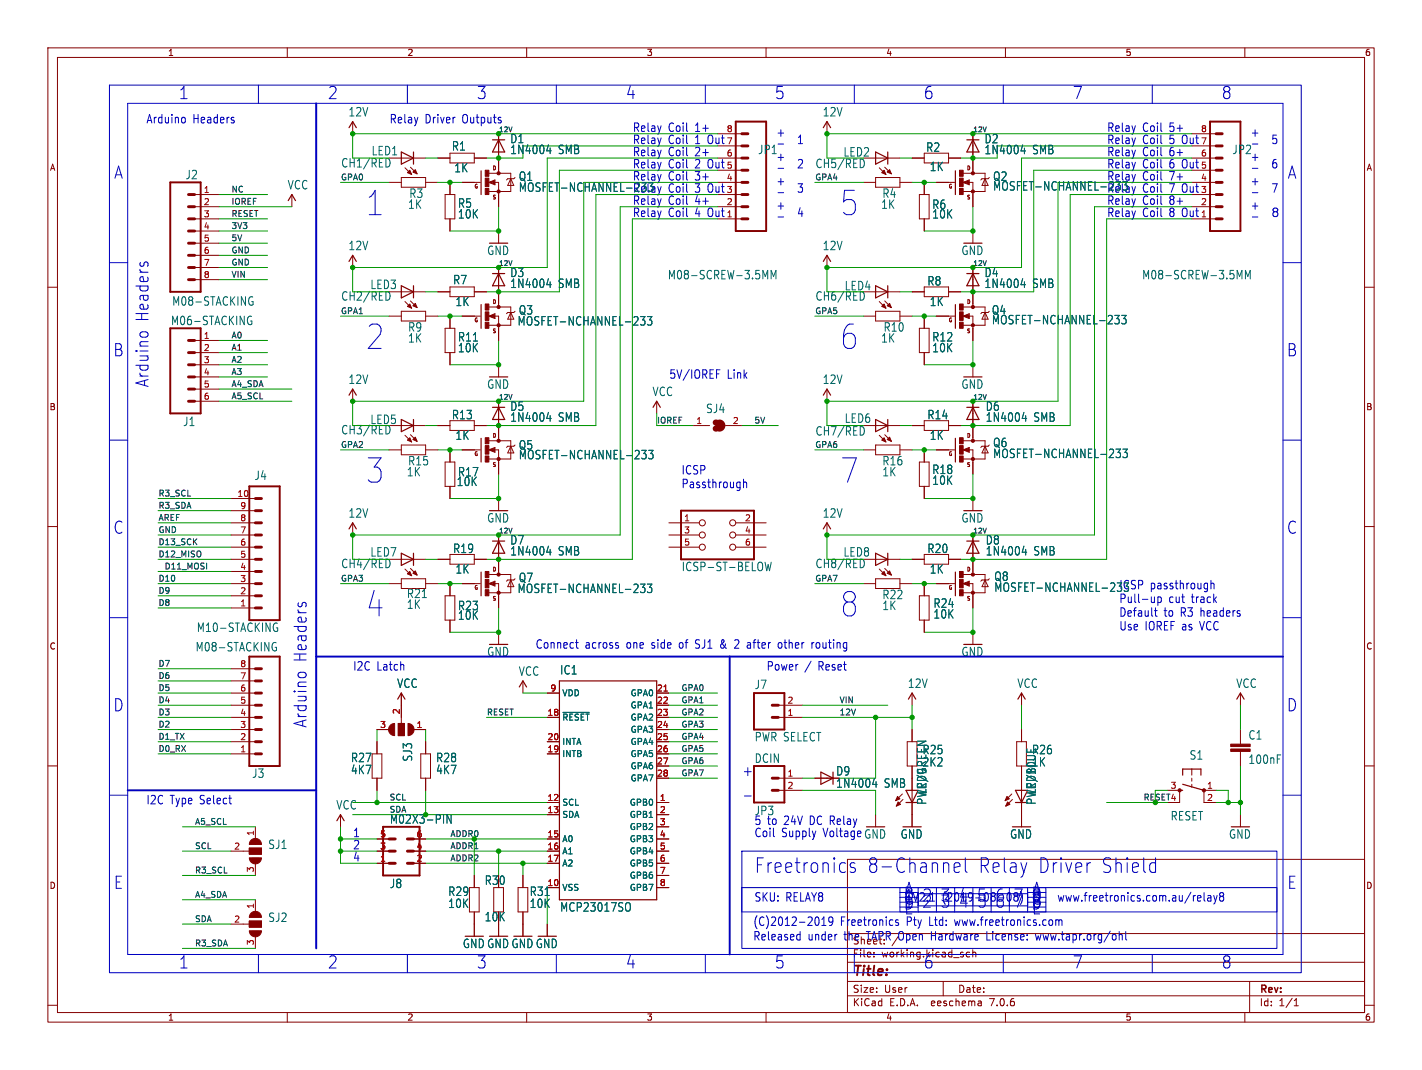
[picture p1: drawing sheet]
<svg xmlns="http://www.w3.org/2000/svg" width="297mm" height="224mm" viewBox="0 0 297 224" stroke-linecap="round" stroke-linejoin="round" font-family="sans-serif">
<defs><g id="words">
<g font-size="7.1" fill="#0000c2">
<text x="76.2" y="45.5">1</text>
<text x="175.3" y="45.5">5</text>
<text x="76.2" y="73.4">2</text>
<text x="175.3" y="73.4">6</text>
<text x="76.2" y="101.4">3</text>
<text x="175.3" y="101.4">7</text>
<text x="76.2" y="129.3">4</text>
<text x="175.3" y="129.3">8</text>
</g>
<g font-size="4.2" fill="#0000c2">
<text x="157.5" y="182.6">Freetronics</text>
<text x="181" y="182.6">8-Channel</text>
<text x="204.1" y="182.6">Relay</text>
<text x="216.5" y="182.6">Driver</text>
<text x="229.7" y="182.6">Shield</text>
</g>
<g font-size="3.5" fill="#0000c2">
<text x="37.3" y="20.9">1</text>
<text x="68.4" y="20.9">2</text>
<text x="99.6" y="20.9">3</text>
<text x="130.7" y="20.9">4</text>
<text x="161.8" y="20.9">5</text>
<text x="192.9" y="20.9">6</text>
<text x="224" y="20.9">7</text>
<text x="255.1" y="20.9">8</text>
<text x="23.8" y="37.6">A</text>
<text x="268.9" y="37.6">A</text>
<text x="31.2" y="67.3" transform="rotate(-90 31.2 67.3)">Headers</text>
<text x="23.6" y="74.7">B</text>
<text x="268.7" y="74.7">B</text>
<text x="31.2" y="81" transform="rotate(-90 31.2 81)">Arduino</text>
<text x="23.6" y="111.7">C</text>
<text x="268.7" y="111.7">C</text>
<text x="64.3" y="138.5" transform="rotate(-90 64.3 138.5)">Headers</text>
<text x="23.6" y="148.8">D</text>
<text x="268.7" y="148.8">D</text>
<text x="64.3" y="152.2" transform="rotate(-90 64.3 152.2)">Arduino</text>
<text x="23.7" y="185.9">E</text>
<text x="268.8" y="185.9">E</text>
<text x="188.7" y="188.2">B</text>
<text x="188.7" y="190.2">D</text>
<text x="188.8" y="188.6">1</text>
<text x="188.8" y="191.2">E</text>
<text x="188.9" y="187.2">A</text>
<text x="192.6" y="188.6">2</text>
<text x="192.6" y="189.8">2</text>
<text x="196.4" y="188.6">3</text>
<text x="196.4" y="189.8">3</text>
<text x="200.2" y="188.6">4</text>
<text x="204" y="189.8">5</text>
<text x="204" y="188.6">5</text>
<text x="207.8" y="188.6">6</text>
<text x="207.8" y="189.8">6</text>
<text x="211.6" y="188.6">7</text>
<text x="211.6" y="189.8">7</text>
<text x="215.4" y="188.2">B</text>
<text x="215.4" y="189.8">8</text>
<text x="215.4" y="188.6">8</text>
<text x="215.5" y="191.2">E</text>
<text x="215.6" y="187.2">A</text>
<text x="37.3" y="202.5">1</text>
<text x="68.4" y="202.5">2</text>
<text x="99.6" y="202.5">3</text>
<text x="130.7" y="202.5">4</text>
<text x="161.8" y="202.5">5</text>
<text x="192.9" y="202.5">6</text>
<text x="224" y="202.5">7</text>
<text x="255.1" y="202.5">8</text>
</g>
<text font-size="3" fill="#0000c2" x="154.9" y="162.3">+</text>
<text font-size="2.8" fill="#840000" x="178" y="204.4">Title:</text>
<g font-size="2.5" fill="#0000c2">
<text x="30.5" y="25.9">Arduino</text>
<text x="40.2" y="25.9">Headers</text>
<text x="81.3" y="25.9">Relay</text>
<text x="88.7" y="25.9">Driver</text>
<text x="96.6" y="25.9">Outputs</text>
<text x="132.1" y="27.7">Relay</text>
<text x="139.5" y="27.7">Coil</text>
<text x="145.2" y="27.7">1+</text>
<text x="162.1" y="28.7">+</text>
<text x="231.1" y="27.7">Relay</text>
<text x="238.6" y="27.7">Coil</text>
<text x="244.3" y="27.7">5+</text>
<text x="261.1" y="28.7">+</text>
<text x="132.1" y="30.2">Relay</text>
<text x="132.1" y="35.3">Relay</text>
<text x="132.1" y="32.8">Relay</text>
<text x="139.5" y="30.2">Coil</text>
<text x="139.5" y="35.3">Coil</text>
<text x="139.5" y="32.8">Coil</text>
<text x="145.2" y="30.2">1 Out</text>
<text x="145.2" y="35.3">2 Out</text>
<text x="145.2" y="32.8">2+</text>
<text x="162.1" y="33.8">+</text>
<text x="166.4" y="35.3">2</text>
<text x="166.4" y="30.2">1</text>
<text x="231.1" y="32.8">Relay</text>
<text x="231.1" y="35.3">Relay</text>
<text x="231.1" y="30.2">Relay</text>
<text x="238.6" y="32.8">Coil</text>
<text x="238.6" y="35.3">Coil</text>
<text x="238.6" y="30.2">Coil</text>
<text x="244.3" y="32.8">6+</text>
<text x="244.3" y="35.3">6 Out</text>
<text x="244.3" y="30.2">5 Out</text>
<text x="261.1" y="33.8">+</text>
<text x="265.4" y="30.2">5</text>
<text x="265.4" y="35.3">6</text>
<text x="132.1" y="37.9">Relay</text>
<text x="139.5" y="40.4">Coil</text>
<text x="139.5" y="37.9">Coil</text>
<text x="145.2" y="40.4">3 Out</text>
<text x="145.2" y="37.9">3+</text>
<text x="162.1" y="38.9">+</text>
<text x="166.4" y="40.4">3</text>
<text x="231.1" y="37.9">Relay</text>
<text x="238.6" y="40.4">Coil</text>
<text x="238.6" y="37.9">Coil</text>
<text x="244.3" y="40.4">7 Out</text>
<text x="244.3" y="37.9">7+</text>
<text x="261.1" y="38.9">+</text>
<text x="265.4" y="40.4">7</text>
<text x="132.1" y="45.5">Relay</text>
<text x="132.1" y="42.9">Relay</text>
<text x="139.5" y="45.5">Coil</text>
<text x="139.5" y="42.9">Coil</text>
<text x="145.2" y="45.5">4 Out</text>
<text x="145.2" y="42.9">4+</text>
<text x="162.1" y="43.9">+</text>
<text x="166.4" y="45.5">4</text>
<text x="231.1" y="45.5">Relay</text>
<text x="231.1" y="42.9">Relay</text>
<text x="238.6" y="45.5">Coil</text>
<text x="238.6" y="42.9">Coil</text>
<text x="244.3" y="45.5">8 Out</text>
<text x="244.3" y="42.9">8+</text>
<text x="261.1" y="43.9">+</text>
<text x="265.4" y="45.5">8</text>
<text x="139.7" y="79.3">5V/IOREF</text>
<text x="151.8" y="79.3">Link</text>
<text x="142.2" y="99.2">ICSP</text>
<text x="142.2" y="102.1">Passthrough</text>
<text x="233.7" y="129">Default</text>
<text x="233.7" y="131.8">Use IOREF as VCC</text>
<text x="243" y="129">to</text>
<text x="244.1" y="126.1">cut</text>
<text x="246.6" y="129">R3 headers</text>
<text x="248.9" y="126.1">track</text>
<text x="111.8" y="135.6">Connect</text>
<text x="122.1" y="135.6">across</text>
<text x="130.9" y="135.6">one</text>
<text x="136.2" y="135.6">side</text>
<text x="142.1" y="135.6">of</text>
<text x="145.6" y="135.6">SJ1 &amp;</text>
<text x="154.2" y="135.6">2 after</text>
<text x="163.5" y="135.6">other</text>
<text x="170.7" y="135.6">routing</text>
<text x="73.7" y="140.2">I2C Latch</text>
<text x="160" y="140.2">Power</text>
<text x="168" y="140.2">/</text>
<text x="170.9" y="140.2">Reset</text>
<text x="30.5" y="168.2">I2C Type Select</text>
<text x="157.5" y="172.5">5 to</text>
<text x="157.5" y="170.5">JP3</text>
<text x="163.8" y="172.5">24V</text>
<text x="169.2" y="172.5">DC Relay</text>
<text x="73.7" y="175">1</text>
<text x="73.7" y="177.6">2</text>
<text x="157.5" y="175">Coil</text>
<text x="163.2" y="175">Supply</text>
<text x="172" y="175">Voltage GND</text>
<text x="73.7" y="180.1">4</text>
<text x="157.5" y="188.5">SKU: RELAY8</text>
<text x="220.7" y="188.5">www.freetronics.com.au/relay8</text>
<text x="157.2" y="193.6">(C)2012-2019</text>
<text x="157.2" y="196.6">Released</text>
<text x="168.7" y="196.6">under</text>
<text x="175.4" y="193.6">Freetronics</text>
<text x="176.3" y="196.6">the</text>
<text x="181.2" y="196.6">TAPR Open</text>
<text x="189.3" y="193.6">Pty</text>
<text x="194.2" y="193.6">Ltd:</text>
<text x="194.8" y="196.6">Hardware</text>
<text x="199.7" y="193.6">www.freetronics.com</text>
<text x="206.6" y="196.6">License:</text>
<text x="217" y="196.6">www.tapr.org/ohl</text>
</g>
<g font-size="2.5" fill="#006464">
<text x="72.7" y="24.5">12V</text>
<text x="171.8" y="24.5">12V</text>
<text x="71.2" y="35.2">CH1/RED</text>
<text x="77.5" y="32.7">LED1</text>
<text x="94.3" y="31.7">R1</text>
<text x="106.5" y="30.1">D1</text>
<text x="106.5" y="32.4">1N4004</text>
<text x="116.6" y="32.4">SMB</text>
<text x="158.2" y="32.4">JP1</text>
<text x="162.1" y="31">-</text>
<text x="170.2" y="35.3">CH5/RED</text>
<text x="176.1" y="32.9">LED2</text>
<text x="193.3" y="31.9">R2</text>
<text x="194.1" y="36">1K</text>
<text x="205.5" y="30.1">D2</text>
<text x="205.5" y="32.4">1N4004</text>
<text x="215.6" y="32.4">SMB</text>
<text x="257.3" y="32.4">JP2</text>
<text x="261.1" y="31">-</text>
<text x="38.7" y="37.7">J2</text>
<text x="60" y="39.8">VCC</text>
<text x="85.4" y="41.5">R3</text>
<text x="94.8" y="36.2">1K</text>
<text x="108.3" y="38">Q1</text>
<text x="108.3" y="40.3">MOSFET-NCHANNEL-233</text>
<text x="132.1" y="40.4">Relay</text>
<text x="184.2" y="41.5">R4</text>
<text x="207.3" y="38">Q2</text>
<text x="207.3" y="40">MOSFET-NCHANNEL-233</text>
<text x="231.1" y="40.4">Relay</text>
<text x="85.1" y="43.8">1K</text>
<text x="95.6" y="43.6">R5</text>
<text x="95.6" y="45.9">10K</text>
<text x="184" y="43.8">1K</text>
<text x="194.6" y="43.9">R6</text>
<text x="194.6" y="45.9">10K</text>
<text x="72.7" y="52.5">12V</text>
<text x="101.7" y="53.5">GND</text>
<text x="171.8" y="52.5">12V</text>
<text x="200.7" y="53.5">GND</text>
<text x="94.5" y="59.6">R7</text>
<text x="106.5" y="58.1">D3</text>
<text x="139.4" y="58.6">M08-SCREW-3.5MM</text>
<text x="193.6" y="59.9">R8</text>
<text x="205.5" y="58.1">D4</text>
<text x="238.5" y="58.6">M08-SCREW-3.5MM</text>
<text x="35.9" y="64.1">M08-STACKING</text>
<text x="71.2" y="63">CH2/RED</text>
<text x="77.3" y="60.6">LED3</text>
<text x="95.1" y="64.2">1K</text>
<text x="106.5" y="60.4">1N4004</text>
<text x="108.3" y="65.9">Q3</text>
<text x="116.6" y="60.4">SMB</text>
<text x="170.2" y="63">CH6/RED</text>
<text x="176.3" y="60.9">LED4</text>
<text x="194.1" y="64.2">1K</text>
<text x="205.5" y="60.4">1N4004</text>
<text x="207.1" y="65.9">Q4</text>
<text x="215.6" y="60.4">SMB</text>
<text x="35.6" y="68.1">M06-STACKING</text>
<text x="85.1" y="69.5">R9</text>
<text x="85.1" y="71.8">1K</text>
<text x="95.6" y="71.5">R11</text>
<text x="108" y="68.2">MOSFET-NCHANNEL-233</text>
<text x="184" y="71.8">1K</text>
<text x="184.5" y="69.5">R10</text>
<text x="194.6" y="71.5">R12</text>
<text x="207.1" y="68">MOSFET-NCHANNEL-233</text>
<text x="95.6" y="73.8">10K</text>
<text x="194.6" y="73.8">10K</text>
<text x="72.7" y="80.4">12V</text>
<text x="101.7" y="81.4">GND</text>
<text x="136.2" y="82.9">VCC</text>
<text x="171.8" y="80.4">12V</text>
<text x="200.7" y="81.4">GND</text>
<text x="38.2" y="89.2">J1</text>
<text x="77.3" y="88.8">LED5</text>
<text x="94.3" y="87.8">R13</text>
<text x="106.5" y="86">D5</text>
<text x="106.5" y="88.3">1N4004</text>
<text x="116.6" y="88.3">SMB</text>
<text x="147.4" y="86.5">SJ4</text>
<text x="176.3" y="88.5">LED6</text>
<text x="193.6" y="87.8">R14</text>
<text x="205.8" y="86">D6</text>
<text x="205.8" y="88.3">1N4004</text>
<text x="215.9" y="88.3">SMB</text>
<text x="71.2" y="90.9">CH3/RED</text>
<text x="95.1" y="92.1">1K</text>
<text x="108.3" y="94.1">Q5</text>
<text x="170.2" y="91.2">CH7/RED</text>
<text x="194.1" y="92.1">1K</text>
<text x="207.3" y="93.6">Q6</text>
<text x="207.3" y="95.9">MOSFET-NCHANNEL-233</text>
<text x="53.1" y="100.5">J4</text>
<text x="84.9" y="99.7">1K</text>
<text x="85.1" y="97.4">R15</text>
<text x="95.3" y="101.7">10K</text>
<text x="95.6" y="99.7">R17</text>
<text x="108.3" y="96.2">MOSFET-NCHANNEL-233</text>
<text x="184.2" y="99.7">1K</text>
<text x="184.2" y="97.4">R16</text>
<text x="194.6" y="99.2">R18</text>
<text x="194.6" y="101.5">10K</text>
<text x="72.7" y="108.3">12V</text>
<text x="101.7" y="109.4">GND</text>
<text x="106.5" y="114">D7</text>
<text x="171.8" y="108.3">12V</text>
<text x="200.7" y="109.4">GND</text>
<text x="205.8" y="114">D8</text>
<text x="71.2" y="118.9">CH4/RED</text>
<text x="77.3" y="116.5">LED7</text>
<text x="94.5" y="115.7">R19</text>
<text x="106.5" y="116.2">1N4004</text>
<text x="116.6" y="116.2">SMB</text>
<text x="142.3" y="119.5">ICSP-ST-BELOW</text>
<text x="170.2" y="118.9">CH8/RED</text>
<text x="176.1" y="116.5">LED8</text>
<text x="193.6" y="115.7">R20</text>
<text x="205.8" y="116.2">1N4004</text>
<text x="215.9" y="116.2">SMB</text>
<text x="84.9" y="125.1">R21</text>
<text x="95.1" y="120">1K</text>
<text x="108" y="124.1">MOSFET-NCHANNEL-233</text>
<text x="108.3" y="121.8">Q7</text>
<text x="184.2" y="125.4">R22</text>
<text x="194.1" y="120">1K</text>
<text x="207.6" y="121.6">Q8</text>
<text x="207.6" y="123.8">MOSFET-NCHANNEL-233 ICSP passthrough</text>
<text x="207.6" y="123.8">MOSFET-NCHANNEL-233</text>
<text x="84.9" y="127.4">1K</text>
<text x="95.6" y="127.7">R23</text>
<text x="95.6" y="129.7">10K</text>
<text x="184.2" y="127.7">1K</text>
<text x="194.9" y="127.2">R24</text>
<text x="194.9" y="129.4">10K</text>
<text x="233.7" y="126.1">Pull-up</text>
<text x="40.8" y="136.3">M08-STACKING</text>
<text x="41" y="132.2">M10-STACKING</text>
<text x="101.7" y="137.3">GND</text>
<text x="200.7" y="137.3">GND</text>
<text x="82.9" y="143.9">VCC</text>
<text x="108.3" y="141.4">VCC</text>
<text x="116.9" y="141.1">IC1</text>
<text x="189.5" y="143.9">12V</text>
<text x="212.4" y="143.9">VCC</text>
<text x="258.1" y="143.9">VCC</text>
<text x="157.5" y="144.2">J7</text>
<text x="157.5" y="155.1">PWR SELECT</text>
<text x="260.7" y="154.7">C1</text>
<text x="73.2" y="159.4">R27</text>
<text x="73.2" y="161.9">4K7</text>
<text x="86.3" y="159.2" transform="rotate(-90 86.3 159.2)">SJ3</text>
<text x="91" y="159.4">R28</text>
<text x="91" y="161.9">4K7</text>
<text x="157.5" y="159.6">DCIN</text>
<text x="192.6" y="157.8">R25</text>
<text x="192.6" y="160.3">2K2</text>
<text x="215.4" y="160.3">1K</text>
<text x="215.4" y="157.8">R26</text>
<text x="248.4" y="158.9">S1</text>
<text x="260.7" y="159.8">100nF</text>
<text x="52.6" y="162.7">J3</text>
<text x="174.6" y="162.2">D9</text>
<text x="174.6" y="164.8">1N4004</text>
<text x="184.6" y="164.8">SMB</text>
<text x="193.7" y="166.1" transform="rotate(-90 193.7 166.1)">LED9</text>
<text x="216.6" y="166.1" transform="rotate(-90 216.6 166.1)">LED10</text>
<text x="70.2" y="169.3">VCC</text>
<text x="193.7" y="168.2" transform="rotate(-90 193.7 168.2)">PWR/GREEN</text>
<text x="216.6" y="168.2" transform="rotate(-90 216.6 168.2)">PWR/BLUE</text>
<text x="244.4" y="171.6">RESET</text>
<text x="55.9" y="177.6">SJ1</text>
<text x="188" y="175.4">GND</text>
<text x="210.9" y="175.4">GND</text>
<text x="256.6" y="175.4">GND</text>
<text x="81.3" y="185.7">J8</text>
<text x="93.5" y="187.4">R29</text>
<text x="93.5" y="189.9">10K</text>
<text x="110.5" y="187.4">R31</text>
<text x="110.5" y="189.9">10K</text>
<text x="116.9" y="190.6">MCP23017SO</text>
<text x="55.9" y="192.8">SJ2</text>
<text x="96.6" y="198.3">GNDGNDGNDGND</text>
</g>
<text font-size="2.5" fill="#009600" x="81.3" y="172.3">M02X3-PIN</text>
<g font-size="2.5" fill="#840000">
<text x="101.1" y="185.1">R30</text>
<text x="101.1" y="192.7">10K</text>
</g>
<g font-size="2.1" fill="#0000c2">
<text x="178" y="197.5">Sheet:</text>
<text x="186.2" y="197.5">/</text>
</g>
<g font-size="2.1" fill="#840000">
<text x="178" y="200.2">File:</text>
<text x="184.1" y="200.2">working.kicad_sch</text>
<text x="178" y="207.6">Size:</text>
<text x="184.7" y="207.6">User</text>
<text x="200" y="207.6">Date:</text>
<text x="263" y="207.8">Rev:</text>
<text x="178" y="210.4">KiCad</text>
<text x="185.7" y="210.4">E.D.A.</text>
<text x="194.6" y="210.4">eeschema</text>
<text x="207" y="210.4">7.0.6</text>
<text x="263" y="210.4">Id:</text>
<text x="267.1" y="210.4">1/1</text>
</g>
<g font-size="1.8" fill="#840000">
<text x="35" y="11.9">1</text>
<text x="85" y="11.9">2</text>
<text x="135" y="11.9">3</text>
<text x="185" y="11.9">4</text>
<text x="235" y="11.9">5</text>
<text x="285" y="11.9">6</text>
<text x="10.3" y="35.9">A</text>
<text x="285.3" y="35.9">A</text>
<text x="10.3" y="85.9">B</text>
<text x="285.3" y="85.9">B</text>
<text x="10.3" y="135.9">C</text>
<text x="285.3" y="135.9">C</text>
<text x="10.3" y="185.9">D</text>
<text x="285.3" y="185.9">D</text>
<text x="35" y="213.4">1</text>
<text x="85" y="213.4">2</text>
<text x="135" y="213.4">3</text>
<text x="185" y="213.4">4</text>
<text x="235" y="213.4">5</text>
<text x="285" y="213.4">6</text>
</g>
<g font-size="1.8" fill="#a90000">
<text x="151.7" y="27.7">8</text>
<text x="250.8" y="27.7">8</text>
<text x="151.7" y="35.3">5</text>
<text x="151.7" y="32.8">6</text>
<text x="151.7" y="30.2">7</text>
<text x="250.8" y="35.3">5</text>
<text x="250.8" y="32.8">6</text>
<text x="250.8" y="30.2">7</text>
<text x="42.5" y="40.4">1</text>
<text x="151.7" y="40.4">3</text>
<text x="151.7" y="37.8">4</text>
<text x="250.8" y="40.4">3</text>
<text x="250.8" y="37.8">4</text>
<text x="42.5" y="42.9">2</text>
<text x="42.5" y="45.5">3</text>
<text x="151.7" y="45.5">1</text>
<text x="151.7" y="42.9">2</text>
<text x="250.8" y="45.5">1</text>
<text x="250.8" y="42.9">2</text>
<text x="42.5" y="48">4</text>
<text x="42.5" y="50.5">5</text>
<text x="42.5" y="53.1">6</text>
<text x="42.5" y="55.6">7</text>
<text x="42.5" y="58.2">8</text>
<text x="42.5" y="70.9">1</text>
<text x="42.5" y="73.4">2</text>
<text x="42.5" y="75.9">3</text>
<text x="42.5" y="78.5">4</text>
<text x="42.5" y="81">5</text>
<text x="42.5" y="83.6">6</text>
<text x="145.3" y="88.6">1</text>
<text x="153" y="88.6">2</text>
<text x="49.5" y="103.9">10</text>
<text x="50.1" y="106.4">9</text>
<text x="50.1" y="111.5">7</text>
<text x="50.1" y="109">8</text>
<text x="142.8" y="109">1</text>
<text x="142.8" y="111.5">3</text>
<text x="155.5" y="109">2</text>
<text x="155.5" y="111.5">4</text>
<text x="50.1" y="119.1">4</text>
<text x="50.1" y="116.6">5</text>
<text x="50.1" y="114">6</text>
<text x="142.8" y="114">5</text>
<text x="155.5" y="114">6</text>
<text x="50.1" y="124.2">2</text>
<text x="50.1" y="121.7">3</text>
<text x="50.1" y="126.7">1</text>
<text x="50.1" y="142">7</text>
<text x="50.1" y="139.4">8</text>
<text x="50.1" y="149.6">4</text>
<text x="50.1" y="147.1">5</text>
<text x="50.1" y="144.5">6</text>
<text x="83.6" y="149.3" transform="rotate(-90 83.6 149.3)">2</text>
<text x="114.3" y="149.6">18</text>
<text x="114.9" y="144.5">9</text>
<text x="137.1" y="144.5">21</text>
<text x="137.1" y="147.1">22</text>
<text x="137.1" y="149.6">23</text>
<text x="164.4" y="149.6">1</text>
<text x="164.4" y="147.1">2</text>
<text x="50.1" y="154.7">2</text>
<text x="50.1" y="152.1">3</text>
<text x="79.3" y="152.1">3</text>
<text x="86.9" y="152.1">1</text>
<text x="114.3" y="154.7">20</text>
<text x="137.1" y="152.1">24</text>
<text x="137.1" y="154.7">25</text>
<text x="50.1" y="157.2">1</text>
<text x="114.3" y="157.2">19</text>
<text x="137.1" y="157.2">26</text>
<text x="137.1" y="159.8">27</text>
<text x="114.3" y="167.4">12</text>
<text x="137.1" y="162.3">28</text>
<text x="137.7" y="167.4">1</text>
<text x="164.4" y="162.3">1</text>
<text x="164.4" y="164.8">2</text>
<text x="244.4" y="164.8">3</text>
<text x="252" y="164.8">1</text>
<text x="252" y="167.4">2</text>
<text x="114.3" y="169.9">13</text>
<text x="137.7" y="169.9">2</text>
<text x="137.7" y="172.5">3</text>
<text x="48.8" y="177.5">2</text>
<text x="53.1" y="174.7" transform="rotate(-90 53.1 174.7)">1</text>
<text x="79.3" y="177.5">3</text>
<text x="79.3" y="175">5</text>
<text x="86.9" y="177.5">4</text>
<text x="86.9" y="175">6</text>
<text x="114.3" y="175">15</text>
<text x="114.3" y="177.5">16</text>
<text x="137.7" y="175">4</text>
<text x="137.7" y="177.5">5</text>
<text x="53.1" y="182.3" transform="rotate(-90 53.1 182.3)">3</text>
<text x="79.3" y="180.1">1</text>
<text x="86.9" y="180.1">2</text>
<text x="114.3" y="180.1">17</text>
<text x="137.7" y="180.1">6</text>
<text x="137.7" y="182.6">7</text>
<text x="137.7" y="185.2">8</text>
<text x="53.1" y="189.9" transform="rotate(-90 53.1 189.9)">1</text>
<text x="48.8" y="192.8">2</text>
<text x="53.1" y="197.6" transform="rotate(-90 53.1 197.6)">3</text>
</g>
<g font-size="1.8" fill="#006464">
<text x="117.3" y="145.6">VDD</text>
<text x="131.6" y="145.6">GPA0</text>
<text x="131.6" y="148.2">GPA1</text>
<text x="117.3" y="150.7">~{RESET}</text>
<text x="117.3" y="155.8">INTA</text>
<text x="131.6" y="150.7">GPA2</text>
<text x="131.6" y="153.3">GPA3</text>
<text x="131.6" y="155.8">GPA4</text>
<text x="117.3" y="158.3">INTB</text>
<text x="131.6" y="158.3">GPA5</text>
<text x="131.6" y="160.9">GPA6</text>
<text x="131.6" y="163.4">GPA7</text>
<text x="117.3" y="168.5">SCL</text>
<text x="117.3" y="171">SDA</text>
<text x="131.4" y="168.5">GPB0</text>
<text x="131.4" y="171">GPB1</text>
<text x="131.4" y="173.6">GPB2</text>
<text x="117.3" y="176.1">A0</text>
<text x="117.3" y="178.7">A1</text>
<text x="131.4" y="176.1">GPB3</text>
<text x="131.4" y="178.7">GPB4</text>
<text x="114.3" y="185.2">10</text>
<text x="117.3" y="181.2">A2</text>
<text x="131.4" y="181.2">GPB5</text>
<text x="131.4" y="183.7">GPB6</text>
<text x="117.3" y="186.3">VSS</text>
<text x="131.4" y="186.3">GPB7</text>
</g>
<g font-size="1.7" fill="#0f0f0f">
<text x="48.3" y="40.3">NC</text>
<text x="71.1" y="37.8">GPA0</text>
<text x="170.2" y="37.8">GPA4</text>
<text x="48.3" y="47.9">3V3</text>
<text x="48.3" y="45.4">RESET</text>
<text x="48.3" y="42.8">IOREF</text>
<text x="48.3" y="50.5">5V</text>
<text x="48.3" y="53">GND</text>
<text x="48.3" y="58.1">VIN</text>
<text x="48.3" y="55.5">GND</text>
<text x="71.1" y="65.7">GPA1</text>
<text x="170.2" y="65.7">GPA5</text>
<text x="48.3" y="70.8">A0</text>
<text x="48.3" y="73.3">A1</text>
<text x="48.3" y="75.9">A2</text>
<text x="48.3" y="83.5">A5_SCL</text>
<text x="48.3" y="80.9">A4_SDA</text>
<text x="48.3" y="78.4">A3</text>
<text x="137.2" y="88.6">IOREF</text>
<text x="157.5" y="88.6">5V</text>
<text x="71.1" y="93.6">GPA2</text>
<text x="170.2" y="93.6">GPA6</text>
<text x="33" y="103.8">R3_SCL</text>
<text x="33" y="106.3">R3_SDA</text>
<text x="33" y="114">D13_SCK</text>
<text x="33" y="108.9">AREF</text>
<text x="33" y="111.4">GND</text>
<text x="33" y="116.5">D12_MISO</text>
<text x="34.3" y="119">D11_MOSI</text>
<text x="33" y="124.1">D9</text>
<text x="33" y="121.6">D10</text>
<text x="71.1" y="121.6">GPA3</text>
<text x="170.2" y="121.6">GPA7</text>
<text x="33" y="126.7">D8</text>
<text x="33" y="141.9">D6</text>
<text x="33" y="139.4">D7</text>
<text x="33" y="147">D4</text>
<text x="33" y="144.4">D5</text>
<text x="33" y="149.5">D3</text>
<text x="101.6" y="149.5">RESET</text>
<text x="142.2" y="147">GPA1</text>
<text x="142.2" y="149.5">GPA2</text>
<text x="142.2" y="144.4">GPA0</text>
<text x="175.3" y="149.5">12V</text>
<text x="175.3" y="147">VIN</text>
<text x="33" y="152.1">D2</text>
<text x="33" y="154.6">D1_TX</text>
<text x="142.2" y="152.1">GPA3</text>
<text x="142.2" y="154.6">GPA4</text>
<text x="33" y="157.1">D0_RX</text>
<text x="142.2" y="157.1">GPA5</text>
<text x="142.2" y="159.7">GPA6</text>
<text x="81.3" y="167.3">SCL</text>
<text x="142.2" y="162.2">GPA7</text>
<text x="40.6" y="172.4">A5_SCL</text>
<text x="40.6" y="177.5">SCL</text>
<text x="94" y="174.9">ADDR0</text>
<text x="94" y="180">ADDR2</text>
<text x="94" y="177.5">ADDR1</text>
<text x="40.6" y="182.5">R3_SCL</text>
<text x="40.6" y="187.6">A4_SDA</text>
<text x="40.6" y="197.8">R3_SDA</text>
<text x="40.6" y="192.7">SDA</text>
</g>
<text font-size="1.7" fill="#009600" x="238.8" y="167.3">RESET4</text>
<text font-size="1.7" fill="#006464" x="81.3" y="169.8">SDA</text>
<g font-size="1.4" fill="#0f0f0f">
<text x="104.1" y="27.7">12V</text>
<text x="203.2" y="27.7">12V</text>
<text x="104.1" y="55.6">12V</text>
<text x="203.2" y="55.6">12V</text>
<text x="104.1" y="83.5">12V</text>
<text x="203.2" y="83.5">12V</text>
<text x="104.1" y="111.5">12V</text>
<text x="203.2" y="111.5">12V</text>
</g>
<g font-size="1.1" fill="#840000">
<text x="102.8" y="35.7">D</text>
<text x="201.8" y="35.7">D</text>
<text x="99" y="39.6">G</text>
<text x="102.8" y="41.8">S</text>
<text x="198" y="39.6">G</text>
<text x="201.8" y="41.8">S</text>
<text x="102.8" y="63.7">D</text>
<text x="201.8" y="63.7">D</text>
<text x="99" y="67.5">G</text>
<text x="102.8" y="69.8">S</text>
<text x="198" y="67.5">G</text>
<text x="201.8" y="69.8">S</text>
<text x="99" y="95.4">G</text>
<text x="102.8" y="91.6">D</text>
<text x="198" y="95.4">G</text>
<text x="201.8" y="91.6">D</text>
<text x="102.8" y="97.7">S</text>
<text x="201.8" y="97.7">S</text>
<text x="102.8" y="119.6">D</text>
<text x="201.8" y="119.6">D</text>
<text x="99" y="123.4">G</text>
<text x="102.8" y="125.7">S</text>
<text x="198" y="123.4">G</text>
<text x="201.8" y="125.7">S</text>
</g>
</g></defs>
<g fill="none" stroke="#840000" stroke-width=".21">
<path d="M10 10h277v203.5h-277zM12 12h273v199.5h-273zM60 10v2M110 10v2M160 10v2M210 10v2M260 10v2M73.7 25.4v2.5M81.3 38.1h2.5M81.3 33h7.6M83.8 37.1h5.1v2h-5.1zM84.6 35.1l1.4 1.3"/>
<path d="M85.7 34.9l1.4 1.4M88.9 38.1h2.5M91.4 33h2.6M94 32h5.1v2h-5.1zM94 38.1v2.5M96.5 38.1h3.8M99.1 33h2.5M102.1 38.1l1.3-.5v1zM102.1 36.2h4.6v3.8h-4.6M103.3 38.1h.8v5.1M104.1 27.9v8.3M106.7 37.3l.6 1.4h-1.3z"/>
<path d="M107.6 37.1l-.3 .2h-1.3l-.2 .3M149.9 38.1h5M149.9 35.6h5M149.9 33h5M149.9 30.5h5M149.9 27.9h5M172.7 25.4v2.5M180.3 38.1h2.6M180.3 33h7.7M182.9 37.1h5.1v2h-5.1zM183.6 35.1l1.4 1.3M184.8 34.9l1.4 1.4"/>
<path d="M188 38.1h2.5M190.5 33h2.5M193 32h5.1v2h-5.1zM193 38.1v2.5M195.6 38.1h3.8M198.1 33h2.6M201.2 38.1l1.2-.5v1zM201.2 36.2h4.5v3.8h-4.5M202.3 38.1h.9v5.1M203.2 27.9v8.3M205.7 37.3l.7 1.4h-1.3zM206.6 37.1l-.2 .2h-1.3l-.2 .3"/>
<path d="M248.9 38.1h5.1M248.9 35.6h5.1M248.9 33h5.1M248.9 30.5h5.1M248.9 27.9h5.1M10 60h2M40.6 45.7h5.1M40.6 43.2h5.1M40.6 40.6h5.1M40.6 48.3h5.1M40.6 50.8h5.1M40.6 53.3h5.1"/>
<path d="M40.6 55.9h5.1M40.6 58.4h5.1M61 40.6v2.6M73.7 53.3v2.6M93 40.6h2v5.1h-2zM94 45.7v2.6M94 59.9h5.1v2.1h-5.1zM104.1 48.3v2.5M104.1 55.9v8.2M149.9 45.7h5M149.9 43.2h5M149.9 40.6h5"/>
<path d="M172.7 53.3v2.6M192 40.6h2.1v5.1h-2.1zM193 45.7v2.6M193 59.9h5.1v2.1h-5.1zM203.2 48.3v2.5M203.2 55.9v8.2M248.9 45.7h5.1M248.9 43.2h5.1M248.9 40.6h5.1M285 60h2M40.6 73.7h5.1M40.6 71.1h5.1"/>
<path d="M40.6 76.2h5.1M40.6 78.7h5.1M81.3 66h2.5M81.3 61h7.6M83.8 65h5.1v2.1h-5.1zM84.6 63l1.4 1.4M85.7 62.9l1.4 1.4M88.9 66h2.5M91.4 61h2.6M93 68.6h2v5.1h-2zM94 66v2.6M94 73.7v2.5"/>
<path d="M96.5 66h3.8M99.1 61h2.5M102.1 66l1.3-.5v1zM102.1 64.1h4.6v3.8h-4.6M103.3 66h.8v5.1M104.1 76.2v2.5M106.7 65.3l.6 1.4h-1.3zM107.6 65l-.3 .3h-1.3l-.2 .2M180.3 66h2.6M180.3 61h7.7M182.9 65h5.1v2.1h-5.1zM183.6 63l1.4 1.4"/>
<path d="M184.8 62.9l1.4 1.4M188 66h2.5M190.5 61h2.5M192 68.6h2.1v5.1h-2.1zM193 66v2.6M193 73.7v2.5M195.6 66h3.8M198.1 61h2.6M201.2 66l1.2-.5v1zM201.2 64.1h4.5v3.8h-4.5M202.3 66h.9v5.1M203.2 76.2v2.5"/>
<path d="M205.7 65.3l.7 1.4h-1.3zM206.4 65.3h-1.3l-.2 .2M40.6 81.3h5.1M40.6 83.8h5.1M73.7 81.3v2.5M81.3 94h2.5M81.3 88.9h7.6M83.8 93h5.1v2h-5.1zM84.6 90.9l1.4 1.4M85.7 90.8l1.4 1.4M88.9 94h2.5M91.4 88.9h2.6"/>
<path d="M93 96.5h2v5.1h-2zM94 87.9h5.1v2h-5.1zM94 94v2.5M96.5 94h3.8M99.1 88.9h2.5M102.1 94l1.3-.5v1zM102.1 92.1h4.6v3.8h-4.6M103.3 94h.8v5.1M104.1 83.8v8.3M106.7 93.2l.6 1.4h-1.3zM107.6 93l-.3 .2h-1.3l-.2 .3M137.2 83.8v2.6"/>
<path d="M144.8 88.9h3.4M151.5 88.9h3.4M172.7 81.3v2.5M180.3 94h2.6M180.3 88.9h7.7M182.9 93h5.1v2h-5.1zM183.6 90.9l1.4 1.4M184.8 90.8l1.4 1.4M188 94h2.5M190.5 88.9h2.5M192 96.5h2.1v5.1h-2.1zM193 87.9h5.1v2h-5.1z"/>
<path d="M193 94v2.5M195.6 94h3.8M198.1 88.9h2.6M201.2 94l1.2-.5v1zM201.2 92.1h4.5v3.8h-4.5M202.3 94h.9v5.1M203.2 83.8v8.3M205.7 93.2l.7 1.4h-1.3zM206.6 93l-.2 .2h-1.3l-.2 .3M10 110h2M48.3 116.8h5M48.3 109.2h5"/>
<path d="M48.3 111.8h5M48.3 114.3h5M48.3 104.1h5M48.3 119.4h5M48.3 106.7h5M73.7 109.2v2.6M81.3 116.8h7.6M84.6 118.9l1.4 1.4M85.7 118.7l1.4 1.4M91.4 116.8h2.6M94 115.8h5.1v2.1h-5.1zM94 101.6v2.5"/>
<path d="M99.1 116.8h2.5M104.1 104.1v2.6M104.1 111.8v8.2M139.7 109.2h6.3M139.7 111.8h6.3M139.7 114.3h6.3M153.7 109.2h6.3M153.7 111.8h6.3M153.7 114.3h6.3M172.7 109.2v2.6M180.3 116.8h7.7M183.6 118.9l1.4 1.4"/>
<path d="M184.8 118.7l1.4 1.4M190.5 116.8h2.5M193 101.6v2.5M193 115.8h5.1v2.1h-5.1zM198.1 116.8h2.6M203.2 104.1v2.6M203.2 111.8v8.2M285 110h2M48.3 121.9h5M48.3 124.5h5M48.3 139.7h5M48.3 127h5"/>
<path d="M81.3 121.9h2.5M83.8 120.9h5.1v2h-5.1zM88.9 121.9h2.5M93 124.5h2v5h-2zM94 121.9v2.6M94 129.5v2.6M96.5 121.9h3.8M102.1 121.9l1.3-.5v1zM102.1 120h4.6v3.8h-4.6M103.3 121.9h.8v5.1M104.1 132.1v2.5M106.7 121.2l.6 1.4h-1.3z"/>
<path d="M107.6 120.9l-.3 .3h-1.3l-.2 .2M180.3 121.9h2.6M182.9 120.9h5.1v2h-5.1zM188 121.9h2.5M192 124.5h2.1v5h-2.1zM193 121.9v2.6M193 129.5v2.6M195.6 121.9h3.8M201.2 121.9l1.2-.5v1zM201.2 120h4.5v3.8h-4.5M202.3 121.9h.9v5.1M203.2 132.1v2.5"/>
<path d="M205.7 121.2l.7 1.4h-1.3zM206.6 120.9l-.2 .3h-1.3l-.2 .2M10 160h2M48.3 157.5h5M48.3 149.9h5M48.3 147.3h5M48.3 154.9h5M48.3 152.4h5M48.3 144.8h5M48.3 142.2h5M77.7 157.5h2.1v5.1h-2.1zM78.7 154.9v2.6"/>
<path d="M78.7 152.4h2.6M83.2 151.1h1.3v2.6h-1.3zM83.8 144.8v6.3M86.4 152.4h2.5M87.9 157.5h2v5.1h-2zM88.9 154.9v2.6M109.2 142.2v2.6M114.3 157.5h2.5M114.3 149.9h2.5M114.3 154.9h2.5M114.3 144.8h2.5M137.2 157.5h2.5"/>
<path d="M137.2 149.9h2.5M137.2 147.3h2.5M137.2 154.9h2.5M137.2 152.4h2.5M137.2 144.8h2.5M162.6 149.9h5M162.6 147.3h5M189.5 154.9h2v5.1h-2zM190.5 144.8v2.5M190.5 152.4v2.5M212.3 154.9h2.1v5.1h-2.1zM213.4 144.8v2.5"/>
<path d="M213.4 152.4v2.5M259.1 144.8v2.5M259.1 152.4v3M259.1 157v3M285 160h2M48.3 177.8h3.8M52.1 177.2h2.5v1.2h-2.5zM53.3 172.7v2.6M71.1 170.2v2.5M78.7 162.6v2.5M78.7 177.8h2.6M78.7 175.3h2.6"/>
<path d="M86.4 177.8h2.5M86.4 175.3h2.5M88.9 162.6v2.5M114.3 177.8h2.5M114.3 167.6h2.5M114.3 170.2h2.5M114.3 175.3h2.5M137.2 162.6h2.5M137.2 160h2.5M137.2 177.8h2.5M137.2 167.6h2.5M137.2 170.2h2.5"/>
<path d="M137.2 175.3h2.5M137.2 172.7h2.5M162.6 162.6h5M162.6 165.1h5M170.2 162.6h5.1M177 179.5h108v32h-108zM182.9 170.2v2.5M188.5 165.9l-1.4 1.4M188.6 167l-1.4 1.4M190.5 160v12.7M211.3 165.9l-1.4 1.4M211.5 167l-1.4 1.4"/>
<path d="M213.4 160v12.7M243.8 165.1h2.6v2.5h-2.6M248.9 160.7v1.2M248.9 162.6v.6M248.9 163.8v.7M254 165.1h-2.5v2.5h2.5M259.1 170.2v2.5M48.3 193h3.8M52.1 192.4h2.5v1.3h-2.5zM53.3 180.3v2.6M53.3 188v2.5M53.3 195.6v2.5"/>
<path d="M78.7 180.3h2.6M86.4 180.3h2.5M98 185.4h2.1v5.1h-2.1zM99.1 182.9v2.5M99.1 190.5v5.1M103.1 185.4v5.1M104.1 193v2.6M105.2 185.4v5.1M108.2 185.4h2v5.1h-2zM109.2 182.9v2.5M109.2 190.5v5.1M114.3 185.4h2.5"/>
<path d="M114.3 180.3h2.5M114.3 193v2.6M137.2 185.4h2.5M137.2 180.3h2.5M137.2 182.9h2.5M177 195h108M182.5 199.8v.1M182.5 199v.1M202.5 199l-.4-.1-.3 .3 .2 .6h.5M203.2 199l.2-.1 .3 .1 .1 .9M203.2 198.4v1.5M10 210h2"/>
<path d="M60 211.5v2M110 211.5v2M160 211.5v2M177 208h108M177 205h108M177 201h108M197 205v3M204.9 209.2l.1 .9M205 210l-.2 .1M205 209.5h-.2M210 211.5v2M260 211.5v2"/>
<path d="M261 205v6.5M270.3 210.1h.9M270.3 209l.4-.4v1.5M285 210h2"/>
<circle cx="146.7" cy="111.8" r=".63"/>
<circle cx="146.7" cy="114.3" r=".63"/>
<circle cx="146.7" cy="109.2" r=".63"/>
<circle cx="153" cy="109.2" r=".63"/>
<circle cx="153" cy="111.8" r=".63"/>
<circle cx="153" cy="114.3" r=".63"/>
</g>
<g fill="none" stroke="#840000" stroke-width=".25">
<path d="M72.9 26.7l.8-1.3 .7 1.3M83.8 31.7l2.6 1.3-2.6 1.3zM86.4 31.7v2.6M100.5 35.7v4.9M102.9 29.2h2.5M104.1 29.2l1.3 2.5h-2.5zM172 26.7l.7-1.3 .8 1.3M182.9 31.7l2.5 1.3-2.5 1.3zM185.4 31.7v2.6M199.5 35.7v4.9M201.9 29.2h2.6M203.2 29.2l1.3 2.5h-2.6z"/>
<path d="M60.2 41.9l.8-1.3 .7 1.3M72.9 54.6l.8-1.3 .7 1.3M83.8 59.7l2.6 1.3-2.6 1.2zM86.4 59.7v2.5M102.9 57.1h2.5M104.1 57.1l1.3 2.6h-2.5zM172 54.6l.7-1.3 .8 1.3M182.9 59.7l2.5 1.3-2.5 1.2zM185.4 59.7v2.5M201.9 57.1h2.6M203.2 57.1l1.3 2.6h-2.6zM100.5 63.6v5"/>
<path d="M199.5 63.6v5M72.9 82.5l.8-1.2 .7 1.2M83.8 87.6l2.6 1.3-2.6 1.3zM86.4 87.6v2.6M100.5 91.6v4.9M102.9 85.1h2.5M104.1 85.1l1.3 2.5h-2.5zM136.4 85.1l.8-1.3 .7 1.3M172 82.5l.7-1.2 .8 1.2M182.9 87.6l2.5 1.3-2.5 1.3zM185.4 87.6v2.6M199.5 91.6v4.9"/>
<path d="M201.9 85.1h2.6M203.2 85.1l1.3 2.5h-2.6zM72.9 110.5l.8-1.3 .7 1.3M83.8 115.6l2.6 1.2-2.6 1.3zM86.4 115.6v2.5M100.5 119.5v5M102.9 113h2.5M104.1 113l1.3 2.6h-2.5zM172 110.5l.7-1.3 .8 1.3M182.9 115.6l2.5 1.2-2.5 1.3zM185.4 115.6v2.5M199.5 119.5v5"/>
<path d="M201.9 113h2.6M203.2 113l1.3 2.6h-2.6zM83.1 146l.7-1.2 .8 1.2M108.5 143.5l.7-1.3 .8 1.3M116.8 142.2h20.4v45.8h-20.4zM189.7 146l.8-1.2 .8 1.2M212.6 146l.8-1.2 .7 1.2M258.3 146l.8-1.2 .7 1.2M70.4 171.4l.7-1.2 .8 1.2M171.4 161.3l2.6 1.3-2.6 1.2zM189.2 167.6h2.6M189.2 165.1h2.6l-1.3 2.5z"/>
<path d="M212.1 167.6h2.5M212.1 165.1h2.5l-1.2 2.5zM246.4 165.1h.6M247 163.8l4.5 1.3M247 161.9v-1.2h3.8v1.2"/>
</g>
<g fill="none" stroke="#006464" stroke-width=".21">
<path d="M81.3 33.4l.2 .7a.73 .73 0 0 1-.5 .8M114.2 31.5h.9M114.9 30.9v1.2M180.5 33.7v.6a.73 .73 0 0 1-.5 .7M213.2 31.5h1M214 30.9v1.2M114.2 59.5h.9M114.9 58.9v1.2M159.8 57.8l.5-1.3v1.8M161.1 58.3v-1.8l.5 1.3 .5-1.3v1.8M213.2 59.5h1M214 58.9v1.2"/>
<path d="M258.9 57.8l.5-1.3v1.8M260.1 58.3v-1.8l.5 1.3 .5-1.3v1.8M52.3 67.1h.3l-.1 .6a.49 .49 0 0 1-.7-.1M52.5 66.1a.49 .49 0 0 0-.7 .2M52.6 63h.3l-.1 .7a.49 .49 0 0 1-.7-.2M52.8 62.1a.49 .49 0 0 0-.7 .1M81.4 61.4l.1 .5a.73 .73 0 0 1-.5 .8M133.8 66.1h.9l-.5 .7 .4 .2 .1 .6-.3 .3h-.4M135.2 66.1h.9l-.5 .7 .5 .2v.7l-.2 .2h-.5l-.2-.2M180.5 61.7v.2a.73 .73 0 0 1-.5 .8M232.8 65.9h1l-.5 .7 .4 .1 .1 .6-.3 .4h-.4M234.3 65.9h.9l-.5 .7 .4 .1v.8l-.2 .2h-.4l-.2-.2"/>
<path d="M81.5 89.6v.3a.73 .73 0 0 1-.5 .7M114.2 87.4h.9M114.9 86.8v1.2M134 94.1h1l-.5 .7 .4 .1 .1 .6-.3 .4h-.5M135.5 94.1h.9l-.5 .7 .4 .1v.8l-.2 .2h-.4l-.2-.2M180.4 89.4l.1 .7a.73 .73 0 0 1-.5 .8M213.5 87.4h.9M214.2 86.8v1.2M233.1 93.8h.9l-.5 .7 .5 .2v.6l-.3 .3h-.4M234.5 93.8h1l-.5 .7 .4 .2v.7l-.2 .2h-.5l-.2-.2M81.4 117.2l.1 .6a.73 .73 0 0 1-.5 .8M114.2 115.4h.9"/>
<path d="M114.9 114.8v1.1M159.8 117.4l.3 1.8 .3-1.2 .3 1.2 .4-1.8M180.5 117.2v.6a.73 .73 0 0 1-.5 .8M213.5 115.4h.9M214.2 114.8v1.1M57.5 135.2h.2v.7a.49 .49 0 0 1-.7-.2M57.7 134.3a.49 .49 0 0 0-.7 .2M57.7 131.2h.3l-.1 .6a.49 .49 0 0 1-.7-.1M57.9 130.2a.49 .49 0 0 0-.7 .2M133.8 122h.9l-.5 .7 .4 .2 .1 .6-.3 .3h-.4M135.2 122h.9l-.5 .7 .5 .2v.7l-.2 .2h-.5l-.2-.2M117.6 148.8h5.5"/>
<path d="M214.5 156.4v.7M266.8 157.7h.7M94.2 170.2v1.8l-.8-1.8v1.8M182.3 163.9h.9M183 163.3v1.2M131 188.6h.4a1.26 1.26 0 0 1-.1 1.7h-.3"/>
</g>
<g fill="#840000" stroke="#840000" stroke-width=".21">
<path d="M184.1 91.9l.6-.5 .3 .9z"/>
<path d="M185.3 91.8l.5-.5 .4 .9z"/>
<path d="M101.3 123.2h.8v1.3h-.8z"/>
<path d="M101.3 121h.8v1.8h-.8z"/>
<path d="M101.3 119.4h.8v1.2h-.8z"/>
<path d="M187.5 166.4l.5 .5-.9 .4z"/>
<path d="M187.6 167.5l.5 .5-.9 .4z"/>
<path d="M210.3 166.4l.5 .5-.9 .4z"/>
<path d="M210.4 167.5l.5 .5-.8 .4z"/>
<path d="M52.1 194.4h2.5a1.27 1.27 0 0 1-1.3 1.3 1.27 1.27 0 0 1-1.2-1.3z"/>
<path d="M52.1 192.4h2.5v1.3h-2.5z"/>
<path d="M52.4 190.7a1.27 1.27 0 0 1 1.4-.2 1.27 1.27 0 0 1 .8 1.1h-2.5z"/>
<path d="M101.3 95.2h.8v1.3h-.8z"/>
<path d="M101.3 93.1h.8v1.8h-.8z"/>
<path d="M101.3 91.4h.8v1.3h-.8z"/>
<path d="M184.7 35.6l.3 .8-.9-.3z"/>
<path d="M185.3 35.9l.5-.5 .4 .9z"/>
<path d="M101.3 67.3h.8v1.3h-.8z"/>
<path d="M101.3 65.2h.8v1.7h-.8z"/>
<path d="M101.3 63.5h.8v1.3h-.8z"/>
<path d="M200.4 95.2h.8v1.3h-.8z"/>
<path d="M200.4 93.1h.8v1.8h-.8z"/>
<path d="M200.4 91.4h.8v1.3h-.8z"/>
<path d="M101.3 39.4h.8v1.2h-.8z"/>
<path d="M101.3 37.2h.8v1.8h-.8z"/>
<path d="M101.3 35.6h.8v1.2h-.8z"/>
<path d="M200.4 67.3h.8v1.3h-.8z"/>
<path d="M200.4 65.2h.8v1.7h-.8z"/>
<path d="M200.4 63.5h.8v1.3h-.8z"/>
<path d="M200.4 39.4h.8v1.2h-.8z"/>
<path d="M200.4 37.2h.8v1.8h-.8z"/>
<path d="M200.4 35.6h.8v1.2h-.8z"/>
<path d="M85.6 35.6l.4 .8-.9-.3z"/>
<path d="M86.2 35.9l.5-.5 .4 .9z"/>
<path d="M85.6 91.4l.4 .9-.9-.4z"/>
<path d="M86.7 91.3l.4 .9-.9-.4z"/>
<path d="M52.1 179.2h2.5a1.27 1.27 0 0 1-1.3 1.3 1.27 1.27 0 0 1-1.2-1.3z"/>
<path d="M52.1 177.2h2.5v1.2h-2.5z"/>
<path d="M52.4 175.5a1.27 1.27 0 0 1 1.4-.3 1.27 1.27 0 0 1 .8 1.2h-2.5z"/>
<path d="M184.7 63.5l.3 .9-.9-.4z"/>
<path d="M185.8 63.4l.4 .9-.9-.4z"/>
<path d="M257 156.5h4.1v.5h-4.1z"/>
<path d="M257 155.4h4.1v.6h-4.1z"/>
<path d="M85.6 119.4l.4 .9-.9-.4z"/>
<path d="M86.7 119.3l.4 .8-.9-.3z"/>
<path d="M85.1 64l.5-.5 .4 .9z"/>
<path d="M86.7 63.4l.4 .9-.9-.4z"/>
<path d="M81.5 151.5l.9-.4v2.6a1.27 1.27 0 0 1-1.1-.8 1.27 1.27 0 0 1 .2-1.4z"/>
<path d="M83.2 151.1h1.3v2.6h-1.3z"/>
<path d="M85.2 151.1a1.27 1.27 0 0 1 1.3 1.3 1.27 1.27 0 0 1-1.3 1.3z"/>
<path d="M200.4 123.2h.8v1.3h-.8z"/>
<path d="M200.4 121h.8v1.8h-.8z"/>
<path d="M200.4 119.4h.8v1.2h-.8z"/>
<path d="M184.7 119.4l.3 .9-.9-.4z"/>
<path d="M185.8 119.3l.4 .8-.9-.3z"/>
<circle cx="104.1" cy="123.8" r=".33"/>
<circle cx="104.1" cy="120" r=".33"/>
<circle cx="104.1" cy="95.9" r=".33"/>
<circle cx="104.1" cy="92.1" r=".33"/>
<circle cx="104.1" cy="67.9" r=".33"/>
<circle cx="104.1" cy="64.1" r=".33"/>
<circle cx="203.2" cy="95.9" r=".33"/>
<circle cx="203.2" cy="92.1" r=".33"/>
<circle cx="104.1" cy="40" r=".33"/>
<circle cx="104.1" cy="36.2" r=".33"/>
<circle cx="203.2" cy="67.9" r=".33"/>
<circle cx="203.2" cy="64.1" r=".33"/>
<circle cx="203.2" cy="40" r=".33"/>
<circle cx="203.2" cy="36.2" r=".33"/>
<circle cx="251.5" cy="165.1" r=".33"/>
<circle cx="246.4" cy="165.1" r=".33"/>
<circle cx="203.2" cy="123.8" r=".33"/>
<circle cx="203.2" cy="120" r=".33"/>
</g>
<path d="M103.3 37.8l-.9 .3 .9 .3v-.3h-.3M202.3 37.8l-.9 .3 .9 .3v-.3h-.2M103.3 65.8l-.9 .2 .9 .3v-.3h-.3M202.3 65.8l-.9 .2 .9 .3v-.3h-.2M103.3 93.7l-.9 .3 .9 .2v-.2h-.3M202.3 93.7l-.9 .3 .9 .2v-.2h-.2M103.3 121.7l-.9 .2 .9 .3v-.3h-.3M202.3 121.7l-.9 .2 .9 .3v-.3h-.2" fill="none" stroke="#840000" stroke-width=".3"/>
<path d="M35.6 38.1h6.3v22.9h-6.3zM153.7 25.4h6.3v22.9h-6.3zM252.7 25.4h6.4v22.9h-6.4zM35.6 68.6h6.3v17.8h-6.3zM52.1 101.6h6.3v27.9h-6.3zM142.2 106.7h15.3v10.1h-15.3zM52.1 137.2h6.3v22.8h-6.3zM157.5 144.8h6.3v7.6h-6.3zM80 172.7h7.6v10.2h-7.6zM157.5 160h6.3v7.6h-6.3z" fill="none" stroke="#840000" stroke-width=".41"/>
<g fill="none" stroke="#840000" stroke-width=".61">
<path d="M154.9 38.1h1.3M154.9 35.6h1.3M154.9 33h1.3M154.9 30.5h1.3M154.9 27.9h1.3M254 38.1h1.3M254 35.6h1.3M254 33h1.3M254 30.5h1.3M254 27.9h1.3M39.4 45.7h1.2M39.4 43.2h1.2"/>
<path d="M39.4 40.6h1.2M39.4 48.3h1.2M39.4 50.8h1.2M39.4 53.3h1.2M39.4 55.9h1.2M39.4 58.4h1.2M154.9 45.7h1.3M154.9 43.2h1.3M154.9 40.6h1.3M254 45.7h1.3M254 43.2h1.3M254 40.6h1.3"/>
<path d="M39.4 71.1h1.2M39.4 73.7h1.2M39.4 76.2h1.2M39.4 78.7h1.2M39.4 81.3h1.2M39.4 83.8h1.2M53.3 119.4h1.3M53.3 116.8h1.3M53.3 114.3h1.3M53.3 111.8h1.3M53.3 109.2h1.3M53.3 106.7h1.3"/>
<path d="M53.3 104.1h1.3M53.3 139.7h1.3M53.3 127h1.3M53.3 124.5h1.3M53.3 121.9h1.3M53.3 149.9h1.3M53.3 147.3h1.3M53.3 157.5h1.3M53.3 154.9h1.3M53.3 152.4h1.3M53.3 144.8h1.3M53.3 142.2h1.3"/>
<path d="M161.3 149.9h1.3M161.3 147.3h1.3M81.3 175.3h1.2M81.3 177.8h1.2M85.1 175.3h1.3M85.1 177.8h1.3M161.3 162.6h1.3M161.3 165.1h1.3M81.3 180.3h1.2M85.1 180.3h1.3"/>
</g>
<path d="M149.5 88.3l.4 .2 .2 .4-.2 .5-.4 .1M150.2 88.3l.5 .2 .2 .4-.2 .5-.5 .1" fill="none" stroke="#840000" stroke-width="1.3"/>
<path d="M138.7 144.4h.7" fill="none" stroke="#a90000" stroke-width=".21"/>
<g fill="none" stroke="#0000c2" stroke-width=".21">
<path d="M22.9 17.8h248.9v185.4h-248.9zM54 17.8v3.8M85.1 17.8v3.8M116.2 17.8v3.8M147.3 17.8v3.8M178.4 17.8v3.8M209.5 17.8v3.8M240.7 17.8v3.8M26.7 21.6h241.3v177.8h-241.3zM38.4 24.5l.3 .3v.5l-.3 .4M162.5 30.1h1.2M162.5 35.2h1.2"/>
<path d="M261.6 30.1h1.1M261.6 35.2h1.1M22.9 54.9h3.8M29.4 54.8l-.2 .2M30.1 55a.44 .44 0 0 1 .4-.3 .44 .44 0 0 1 .4 .3M162.5 45.3h1.2M162.5 40.2h1.2M261.6 45.3h1.1M261.6 40.2h1.1M268 54.9h3.8M29.2 69.7l.5-.4h.7l.5 .4M149.7 78.1h.5"/>
<path d="M149.7 77.2h.7M22.9 91.9h3.8M268 91.9h3.8M155.3 100.1v1.8M155.3 100.9l.2-.2 .4 .1v1.1M22.9 129h3.8M62.4 125.9l-.2 .2M63.1 126.1a.44 .44 0 0 1 .4-.3 .44 .44 0 0 1 .4 .3M120.2 134.2h.6M120.4 133.6v1.6l.4 .2M129 134.8l.2 .3-.2 .3M129 134.2l.1 .1"/>
<path d="M162.8 134.2l-.3 .4v.5l.3 .3M169.6 134.2v1.2M170 134.2l-.3 .1-.1 .3M241.1 124.7v1.2M241.1 125.7l-.2 .2M241.1 127.6h.6M241.3 127v1.5l.4 .2M241.8 124.7v1.8M242 124.7l-.2 .1M242.3 124.7l.3 .3v.5l-.3 .4-.5-.1M252.9 121.2v1.8M252.9 122l.2-.2 .4 .1 .1 1.1"/>
<path d="M268 129h3.8M62.2 140.8l.5-.4h.8l.4 .4M22.9 166.1h3.8M154.9 177.8h111.8v12.7h-111.8zM155.5 166.3h1.4M201.6 179.2v2.6l.4 .4M241.3 179.2v3M268 166.1h3.8M54 199.4v3.8M85.1 199.4v3.8M116.2 199.4v3.8M147.3 199.4v3.8"/>
<path d="M154.9 185.4h111.8v12.7h-111.8zM166.7 195.2l.4 .1M167.1 194.6v1.8M167.1 196.3l-.4 .1M170.9 191.7l.2 .5-.2 1M171.6 193.3h.9M171.6 192.1l.5-.6v1.8M174 192.3l-.3 .3h-.3l-.3-.3 .1-.7 .5-.1 .2 .2a1.27 1.27 0 0 1-.4 1.6h-.3M178.4 199.4v3.8M178.6 180.4l-.7-.2a.53 .53 0 0 0-.3 .5 .53 .53 0 0 0 .3 .5h.4a.53 .53 0 0 1 .4 .5 .53 .53 0 0 1-.4 .5l-.7-.1M187.6 192.2l-.3-.1-.3 .3 .1 .2 .5 .2v.4h-.6M188 185.4h30.4v5.1h-30.4z"/>
<path d="M191.8 186.7h22.8M191.8 189.2h22.8M199.3 181.2l1.2-.3-.1-.5-.7-.2-.4 .5 .1 1.4 .3 .1 .7-.1M199.4 186.7v3.8M209.5 199.4v3.8M220.5 192.3l.4-.2 .3 .3M220.5 192.1v1.2M221.2 192.4l.2-.3 .3 .1 .1 1.1M221.2 192.4v.9M227.5 180.2h.3M233.8 195.4l.2-.2 .3 .1 .1 1.1M233.8 194.6v1.8"/>
<path d="M235.1 194.6v1.5l.2 .3M240.6 180.2l.7 .2M240.7 199.4v3.8M241.3 182.1l-.7 .1M250.2 187.1h.4l.2 .4-.7 .2M250.2 188.2h.6M251.5 186.5v1.5l.2 .2M252.3 187.1h.6v1.1M252.9 187.5l-.5 .1-.2 .2 .2 .4h.5M253.5 187.1l.4 1.1M253.9 188.2l-.4 .6M254.2 187.1l-.3 1.1"/>
<path d="M255 187.2l-.3 .4 .1 .5 .2 .1h.4l.2-.3v-.3l-.3-.4M255 187.2l-.3-.3 .3-.4 .4 .1 .2 .2-.3 .4M255 187.2h.3"/>
</g>
<path d="M66 21.6v176.5M66 137.2h202M152.4 137.2v62.2M26.7 165.1h39.3" fill="none" stroke="#0000c2" stroke-width=".41"/>
<g fill="none" stroke="#009600" stroke-width=".21">
<path d="M71.1 38.1h10.2M88.9 33h2.5M91.4 38.1h5.1M101.6 33h7.6M109.2 30.5h40.7M149.9 27.9h-76.2v5.1h7.6M149.9 33h-35.6v22.9h-40.6v5.1h7.6M149.9 38.1h-28v45.7h-48.2v5.1h7.6M149.9 35.6h-33.1v25.4h-15.2M170.2 38.1h10.1M188 33h2.5M190.5 38.1h5.1"/>
<path d="M200.7 33h7.6M208.3 30.5h40.6M248.9 27.9h-76.2v5.1h7.6M248.9 33h-35.5v22.9h-40.7v5.1h7.6M248.9 38.1h-27.9v45.7h-48.3v5.1h7.6M248.9 35.6h-33v25.4h-15.2M45.7 55.9h10.2M45.7 48.3h10.2M45.7 43.2h15.3M45.7 40.6h10.2M45.7 45.7h10.2M45.7 50.8h10.2"/>
<path d="M45.7 58.4h10.2M45.7 53.3h10.2M104.1 43.2v5.1h-10.1M149.9 40.6h-25.4v48.3h-22.9M149.9 43.2h-20.4v68.6h-55.8v5h7.6M149.9 45.7h-17.8v71.1h-30.5M203.2 43.2v5.1h-10.2M248.9 43.2h-20.3v68.6h-55.9v5h7.6M248.9 40.6h-25.4v48.3h-22.8M248.9 45.7h-17.8v71.1h-30.4M45.7 76.2h10.2M45.7 73.7h10.2"/>
<path d="M45.7 78.7h10.2M45.7 71.1h10.2M71.1 66h10.2M88.9 61h2.5M91.4 66h5.1M104.1 71.1v5.1h-10.1M170.2 66h10.1M188 61h2.5M190.5 66h5.1M203.2 71.1v5.1h-10.2M45.7 81.3h15.3M45.7 83.8h15.3"/>
<path d="M71.1 94h10.2M88.9 88.9h2.5M91.4 94h5.1M104.1 99.1v5h-10.1M137.2 86.4v2.5h7.6M154.9 88.9h7.7M170.2 94h10.1M188 88.9h2.5M190.5 94h5.1M203.2 99.1v5h-10.2M33 116.8h15.3M33 104.1h15.3"/>
<path d="M33 111.8h15.3M33 119.4h15.3M33 114.3h15.3M33 109.2h15.3M33 106.7h15.3M88.9 116.8h2.5M188 116.8h2.5M33 121.9h15.3M33 127h15.3M33 124.5h15.3M33 139.7h15.3M71.1 121.9h10.2"/>
<path d="M91.4 121.9h5.1M104.1 127v5.1h-10.1M170.2 121.9h10.1M190.5 121.9h5.1M203.2 127v5.1h-10.2M33 149.9h15.3M33 147.3h15.3M33 154.9h15.3M33 157.5h15.3M33 152.4h15.3M33 142.2h15.3M33 144.8h15.3"/>
<path d="M78.7 152.4v2.5M88.9 152.4v2.5M101.6 149.9h12.7M109.2 144.8h5.1M139.7 149.9h10.2M139.7 147.3h10.2M139.7 154.9h10.2M139.7 157.5h10.2M139.7 152.4h10.2M139.7 144.8h10.2M167.6 149.9h22.9M167.6 147.3h17.8"/>
<path d="M182.9 149.9v12.7h-7.6M190.5 147.3v5.1M213.4 147.3v5.1M259.1 147.3v5.1M38.1 177.8h10.2M38.1 172.7h15.2M71.1 172.7v7.6h7.6M71.1 177.8h7.6M71.1 175.3h7.6M73.7 170.2h40.6M73.7 167.6h40.6M78.7 165.1v2.5"/>
<path d="M88.9 177.8h25.4M88.9 175.3h25.4M88.9 165.1v5.1M99.1 175.3v7.6M104.1 177.8v5.1M139.7 162.6h10.2M139.7 160h10.2M167.6 165.1h15.3v5.1M167.6 162.6h2.6M243.8 165.1h-2.5v2.5h-10.2M254 165.1h2.5v2.5M254 167.6h5.1"/>
<path d="M259.1 160v10.2M38.1 193h10.2M38.1 182.9h15.2M38.1 198.1h15.2M38.1 188h15.2M88.9 180.3h25.4M109.2 180.3v2.6M114.3 185.4v7.6"/>
</g>
<g fill="#009600" stroke="#009600" stroke-width=".21">
<circle cx="78.7" cy="167.6" r=".46"/>
<circle cx="71.1" cy="177.8" r=".46"/>
<circle cx="71.1" cy="175.3" r=".46"/>
<circle cx="109.2" cy="180.3" r=".46"/>
<circle cx="99.1" cy="175.3" r=".46"/>
<circle cx="104.1" cy="177.8" r=".46"/>
<circle cx="172.7" cy="83.8" r=".46"/>
<circle cx="203.2" cy="88.9" r=".46"/>
<circle cx="203.2" cy="83.8" r=".46"/>
<circle cx="203.2" cy="104.1" r=".46"/>
<circle cx="193" cy="94" r=".46"/>
<circle cx="193" cy="66" r=".46"/>
<circle cx="203.2" cy="76.2" r=".46"/>
<circle cx="203.2" cy="116.8" r=".46"/>
<circle cx="203.2" cy="111.8" r=".46"/>
<circle cx="193" cy="121.9" r=".46"/>
<circle cx="172.7" cy="111.8" r=".46"/>
<circle cx="203.2" cy="132.1" r=".46"/>
<circle cx="203.2" cy="33" r=".46"/>
<circle cx="203.2" cy="61" r=".46"/>
<circle cx="241.3" cy="167.6" r=".46"/>
<circle cx="256.5" cy="167.6" r=".46"/>
<circle cx="259.1" cy="167.6" r=".46"/>
<circle cx="203.2" cy="27.9" r=".46"/>
<circle cx="193" cy="38.1" r=".46"/>
<circle cx="172.7" cy="55.9" r=".46"/>
<circle cx="203.2" cy="55.9" r=".46"/>
<circle cx="203.2" cy="48.3" r=".46"/>
<circle cx="172.7" cy="27.9" r=".46"/>
<circle cx="182.9" cy="149.9" r=".46"/>
<circle cx="190.5" cy="149.9" r=".46"/>
<circle cx="104.1" cy="76.2" r=".46"/>
<circle cx="94" cy="66" r=".46"/>
<circle cx="73.7" cy="83.8" r=".46"/>
<circle cx="104.1" cy="88.9" r=".46"/>
<circle cx="104.1" cy="83.8" r=".46"/>
<circle cx="94" cy="94" r=".46"/>
<circle cx="104.1" cy="33" r=".46"/>
<circle cx="104.1" cy="27.9" r=".46"/>
<circle cx="104.1" cy="48.3" r=".46"/>
<circle cx="73.7" cy="27.9" r=".46"/>
<circle cx="94" cy="38.1" r=".46"/>
<circle cx="73.7" cy="55.9" r=".46"/>
<circle cx="104.1" cy="61" r=".46"/>
<circle cx="104.1" cy="55.9" r=".46"/>
<circle cx="104.1" cy="132.1" r=".46"/>
<circle cx="104.1" cy="116.8" r=".46"/>
<circle cx="94" cy="121.9" r=".46"/>
<circle cx="104.1" cy="111.8" r=".46"/>
<circle cx="104.1" cy="104.1" r=".46"/>
<circle cx="73.7" cy="111.8" r=".46"/>
</g>
<use href="#words"/>
</svg>
